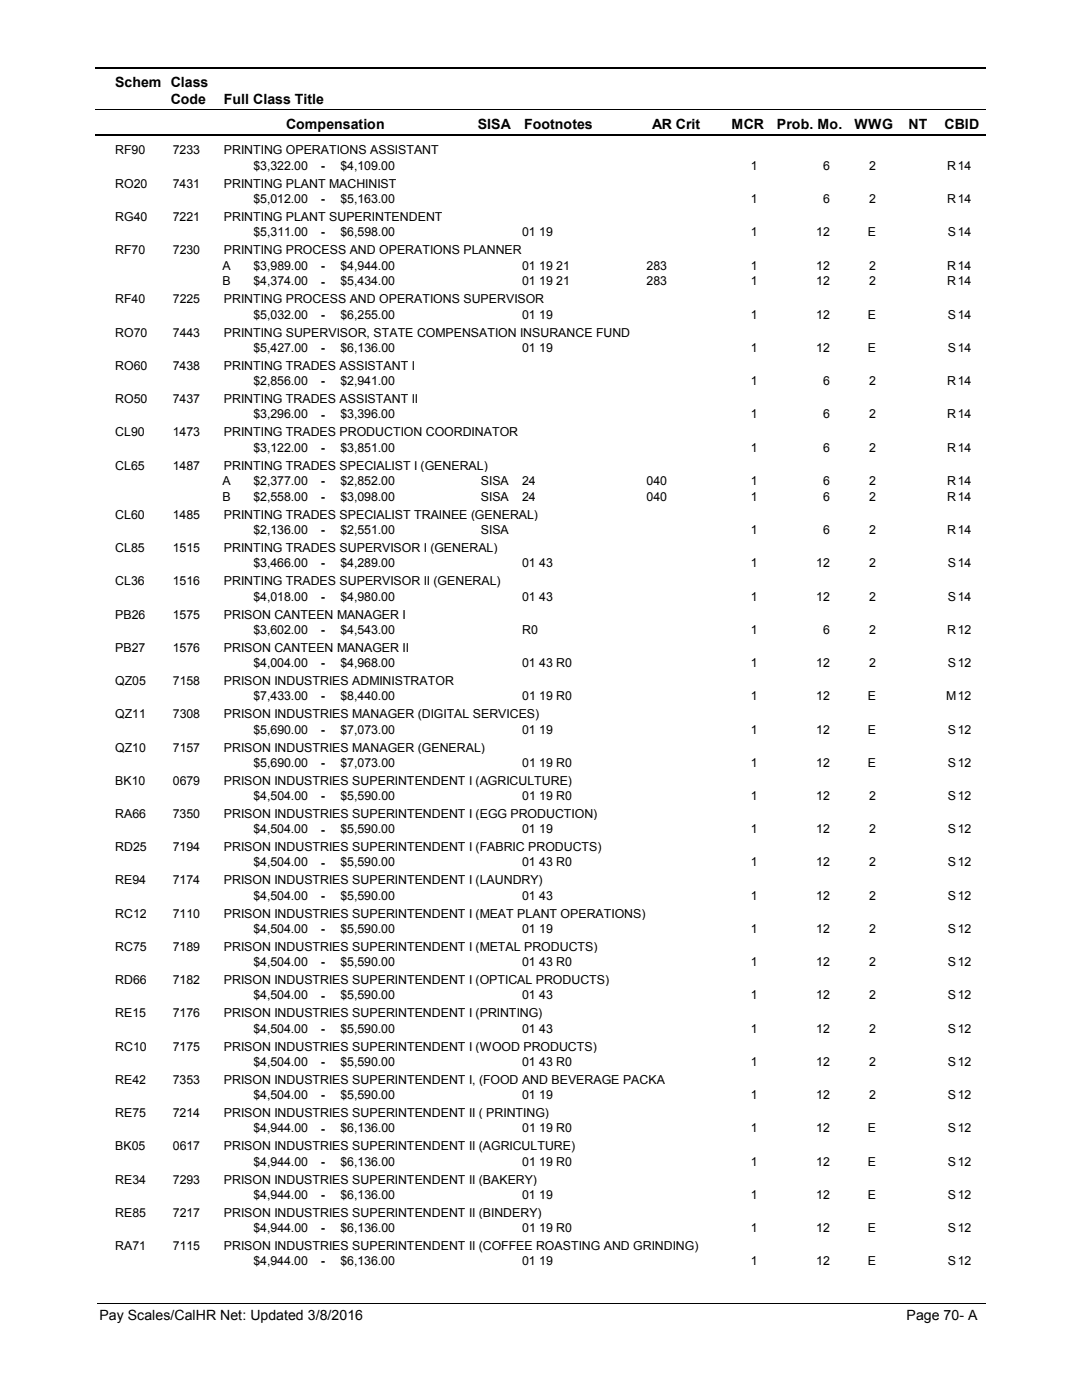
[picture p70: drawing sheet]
<svg xmlns="http://www.w3.org/2000/svg" width="216mm" height="279mm" viewBox="0 0 216 279" stroke-linecap="round" stroke-linejoin="round" font-family="sans-serif">
<defs><g id="words">
<g font-size="2.8">
<text x="23" y="17.3">Schem Class</text>
<text x="34.1" y="20.7">Code</text>
<text x="44.6" y="20.7">Full Class Title</text>
<text x="57.1" y="25.7">Compensation</text>
<text x="95.3" y="25.7">SISA</text>
<text x="104.6" y="25.7">Footnotes</text>
<text x="130.2" y="25.7">AR Crit</text>
<text x="146" y="25.7">MCR</text>
<text x="155.1" y="25.7">Prob. Mo.</text>
<text x="170.5" y="25.7">WWG</text>
<text x="181.3" y="25.7">NT</text>
<text x="188.5" y="25.7">CBID</text>
<text x="19.8" y="263.4">Pay Scales/CalHR Net: Updated 3/8/2016</text>
<text x="180.9" y="263.4">Page 70- A</text>
</g>
<g font-size="2.5">
<text x="23" y="30.8">RF90</text>
<text x="34.5" y="30.8">7233</text>
<text x="44.7" y="30.8">PRINTING OPERATIONS ASSISTANT</text>
<text x="50.6" y="33.9">$3,322.00</text>
<text x="64" y="33.9">-</text>
<text x="67.9" y="33.9">$4,109.00</text>
<text x="149.8" y="33.9">1</text>
<text x="164.3" y="33.9">6</text>
<text x="173.5" y="33.9">2</text>
<text x="189" y="33.9">R</text>
<text x="191.1" y="33.9">14</text>
<text x="23" y="37.5">RO20</text>
<text x="34.5" y="37.5">7431</text>
<text x="44.7" y="37.5">PRINTING PLANT MACHINIST</text>
<text x="50.6" y="40.5">$5,012.00</text>
<text x="64" y="40.6">-</text>
<text x="67.9" y="40.5">$5,163.00</text>
<text x="149.8" y="40.5">1</text>
<text x="164.3" y="40.5">6</text>
<text x="173.5" y="40.5">2</text>
<text x="189" y="40.5">R</text>
<text x="191.1" y="40.5">14</text>
<text x="23" y="44.1">RG40</text>
<text x="34.5" y="44.1">7221</text>
<text x="44.7" y="44.1">PRINTING PLANT SUPERINTENDENT</text>
<text x="50.6" y="47.2">$5,311.00</text>
<text x="64" y="47.2">-</text>
<text x="67.9" y="47.2">$6,598.00</text>
<text x="104.2" y="47.2">01 19</text>
<text x="149.8" y="47.2">1</text>
<text x="162.9" y="47.2">12</text>
<text x="173.2" y="47.2">E</text>
<text x="189.2" y="47.2">S</text>
<text x="191.1" y="47.2">14</text>
<text x="23" y="50.7">RF70</text>
<text x="34.5" y="50.7">7230</text>
<text x="44.4" y="53.8">A</text>
<text x="44.7" y="50.7">PRINTING PROCESS AND OPERATIONS PLANNER</text>
<text x="50.6" y="53.8">$3,989.00</text>
<text x="64" y="53.8">-</text>
<text x="67.9" y="53.8">$4,944.00</text>
<text x="104.2" y="53.8">01 19 21</text>
<text x="129" y="53.8">283</text>
<text x="149.8" y="53.8">1</text>
<text x="162.9" y="53.8">12</text>
<text x="173.5" y="53.8">2</text>
<text x="189" y="53.8">R</text>
<text x="191.1" y="53.8">14</text>
<text x="44.4" y="57">B</text>
<text x="50.6" y="57">$4,374.00</text>
<text x="64" y="57">-</text>
<text x="67.9" y="57">$5,434.00</text>
<text x="104.2" y="57">01 19 21</text>
<text x="129" y="57">283</text>
<text x="149.8" y="57">1</text>
<text x="162.9" y="57">12</text>
<text x="173.5" y="57">2</text>
<text x="189" y="57">R</text>
<text x="191.1" y="57">14</text>
<text x="23" y="60.6">RF40</text>
<text x="34.5" y="60.6">7225</text>
<text x="44.7" y="60.6">PRINTING PROCESS AND OPERATIONS SUPERVISOR</text>
<text x="50.6" y="63.6">$5,032.00</text>
<text x="64" y="63.7">-</text>
<text x="67.9" y="63.6">$6,255.00</text>
<text x="104.2" y="63.6">01 19</text>
<text x="149.8" y="63.6">1</text>
<text x="162.9" y="63.6">12</text>
<text x="173.2" y="63.6">E</text>
<text x="189.2" y="63.6">S</text>
<text x="191.1" y="63.6">14</text>
<text x="23" y="67.2">RO70</text>
<text x="34.5" y="67.2">7443</text>
<text x="44.7" y="67.2">PRINTING SUPERVISOR, STATE COMPENSATION INSURANCE FUND</text>
<text x="50.6" y="70.2">$5,427.00</text>
<text x="64" y="70.3">-</text>
<text x="67.9" y="70.2">$6,136.00</text>
<text x="104.2" y="70.2">01 19</text>
<text x="149.8" y="70.2">1</text>
<text x="162.9" y="70.2">12</text>
<text x="173.2" y="70.2">E</text>
<text x="189.2" y="70.2">S</text>
<text x="191.1" y="70.2">14</text>
<text x="23" y="73.8">RO60</text>
<text x="34.5" y="73.8">7438</text>
<text x="44.7" y="73.8">PRINTING TRADES ASSISTANT I</text>
<text x="50.6" y="76.9">$2,856.00</text>
<text x="64" y="76.9">-</text>
<text x="67.9" y="76.9">$2,941.00</text>
<text x="149.8" y="76.9">1</text>
<text x="164.3" y="76.9">6</text>
<text x="173.5" y="76.9">2</text>
<text x="189" y="76.9">R</text>
<text x="191.1" y="76.9">14</text>
<text x="23" y="80.5">RO50</text>
<text x="34.5" y="80.5">7437</text>
<text x="44.7" y="80.5">PRINTING TRADES ASSISTANT II</text>
<text x="50.6" y="83.5">$3,296.00</text>
<text x="64" y="83.6">-</text>
<text x="67.9" y="83.5">$3,396.00</text>
<text x="149.8" y="83.5">1</text>
<text x="164.3" y="83.5">6</text>
<text x="173.5" y="83.5">2</text>
<text x="189" y="83.5">R</text>
<text x="191.1" y="83.5">14</text>
<text x="23" y="87.1">CL90</text>
<text x="34.5" y="87.1">1473</text>
<text x="44.7" y="87.1">PRINTING TRADES PRODUCTION COORDINATOR</text>
<text x="23" y="93.7">CL65</text>
<text x="34.5" y="93.7">1487</text>
<text x="44.7" y="93.7">PRINTING TRADES SPECIALIST I (GENERAL)</text>
<text x="50.6" y="90.1">$3,122.00</text>
<text x="64" y="90.2">-</text>
<text x="67.9" y="90.1">$3,851.00</text>
<text x="149.8" y="90.1">1</text>
<text x="164.3" y="90.1">6</text>
<text x="173.5" y="90.1">2</text>
<text x="189" y="90.1">R</text>
<text x="191.1" y="90.1">14</text>
<text x="44.4" y="96.8">A</text>
<text x="44.4" y="100">B</text>
<text x="50.6" y="96.8">$2,377.00</text>
<text x="50.6" y="100">$2,558.00</text>
<text x="64" y="96.8">-</text>
<text x="64" y="100">-</text>
<text x="67.9" y="96.8">$2,852.00</text>
<text x="67.9" y="100">$3,098.00</text>
<text x="96" y="96.8">SISA</text>
<text x="96" y="100">SISA</text>
<text x="104.2" y="96.8">24</text>
<text x="104.2" y="100">24</text>
<text x="129" y="96.8">040</text>
<text x="129" y="100">040</text>
<text x="149.8" y="96.8">1</text>
<text x="149.8" y="100">1</text>
<text x="164.3" y="96.8">6</text>
<text x="164.3" y="100">6</text>
<text x="173.5" y="96.8">2</text>
<text x="173.5" y="100">2</text>
<text x="189" y="96.8">R</text>
<text x="189" y="100">R</text>
<text x="191.1" y="96.8">14</text>
<text x="191.1" y="100">14</text>
<text x="23" y="103.5">CL60</text>
<text x="34.5" y="103.5">1485</text>
<text x="44.7" y="103.5">PRINTING TRADES SPECIALIST TRAINEE (GENERAL)</text>
<text x="50.6" y="106.6">$2,136.00</text>
<text x="64" y="106.6">-</text>
<text x="67.9" y="106.6">$2,551.00</text>
<text x="96" y="106.6">SISA</text>
<text x="149.8" y="106.6">1</text>
<text x="164.3" y="106.6">6</text>
<text x="173.5" y="106.6">2</text>
<text x="189" y="106.6">R</text>
<text x="191.1" y="106.6">14</text>
<text x="23" y="110.2">CL85</text>
<text x="34.5" y="110.2">1515</text>
<text x="44.7" y="110.2">PRINTING TRADES SUPERVISOR I (GENERAL)</text>
<text x="50.6" y="113.2">$3,466.00</text>
<text x="64" y="113.3">-</text>
<text x="67.9" y="113.2">$4,289.00</text>
<text x="104.2" y="113.2">01 43</text>
<text x="149.8" y="113.2">1</text>
<text x="162.9" y="113.2">12</text>
<text x="173.5" y="113.2">2</text>
<text x="189.2" y="113.2">S</text>
<text x="191.1" y="113.2">14</text>
<text x="23" y="116.8">CL36</text>
<text x="34.5" y="116.8">1516</text>
<text x="44.7" y="116.8">PRINTING TRADES SUPERVISOR II (GENERAL)</text>
<text x="50.6" y="119.9">$4,018.00</text>
<text x="64" y="119.9">-</text>
<text x="67.9" y="119.9">$4,980.00</text>
<text x="104.2" y="119.9">01 43</text>
<text x="149.8" y="119.9">1</text>
<text x="162.9" y="119.9">12</text>
<text x="173.5" y="119.9">2</text>
<text x="189.2" y="119.9">S</text>
<text x="191.1" y="119.9">14</text>
<text x="23" y="123.4">PB26</text>
<text x="34.5" y="123.4">1575</text>
<text x="44.7" y="123.4">PRISON CANTEEN MANAGER I</text>
<text x="23" y="130.1">PB27</text>
<text x="34.5" y="130.1">1576</text>
<text x="44.7" y="130.1">PRISON CANTEEN MANAGER II</text>
<text x="50.6" y="126.5">$3,602.00</text>
<text x="64" y="126.5">-</text>
<text x="67.9" y="126.5">$4,543.00</text>
<text x="104.2" y="126.5">R0</text>
<text x="149.8" y="126.5">1</text>
<text x="164.3" y="126.5">6</text>
<text x="173.5" y="126.5">2</text>
<text x="189" y="126.5">R</text>
<text x="191.1" y="126.5">12</text>
<text x="23" y="136.7">QZ05</text>
<text x="34.5" y="136.7">7158</text>
<text x="44.7" y="136.7">PRISON INDUSTRIES ADMINISTRATOR</text>
<text x="50.6" y="133.1">$4,004.00</text>
<text x="64" y="133.2">-</text>
<text x="67.9" y="133.1">$4,968.00</text>
<text x="104.2" y="133.1">01 43 R0</text>
<text x="149.8" y="133.1">1</text>
<text x="162.9" y="133.1">12</text>
<text x="173.5" y="133.1">2</text>
<text x="189.2" y="133.1">S</text>
<text x="191.1" y="133.1">12</text>
<text x="23" y="143.3">QZ11</text>
<text x="34.5" y="143.3">7308</text>
<text x="44.7" y="143.3">PRISON INDUSTRIES MANAGER (DIGITAL SERVICES)</text>
<text x="50.6" y="139.8">$7,433.00</text>
<text x="64" y="139.8">-</text>
<text x="67.9" y="139.8">$8,440.00</text>
<text x="104.2" y="139.8">01 19 R0</text>
<text x="149.8" y="139.8">1</text>
<text x="162.9" y="139.8">12</text>
<text x="173.2" y="139.8">E</text>
<text x="188.8" y="139.8">M</text>
<text x="191.1" y="139.8">12</text>
<text x="23" y="150">QZ10</text>
<text x="34.5" y="150">7157</text>
<text x="44.7" y="150">PRISON INDUSTRIES MANAGER (GENERAL)</text>
<text x="50.6" y="146.4">$5,690.00</text>
<text x="64" y="146.4">-</text>
<text x="67.9" y="146.4">$7,073.00</text>
<text x="104.2" y="146.4">01 19</text>
<text x="149.8" y="146.4">1</text>
<text x="162.9" y="146.4">12</text>
<text x="173.2" y="146.4">E</text>
<text x="189.2" y="146.4">S</text>
<text x="191.1" y="146.4">12</text>
<text x="50.6" y="153">$5,690.00</text>
<text x="64" y="153.1">-</text>
<text x="67.9" y="153">$7,073.00</text>
<text x="104.2" y="153">01 19 R0</text>
<text x="149.8" y="153">1</text>
<text x="162.9" y="153">12</text>
<text x="173.2" y="153">E</text>
<text x="189.2" y="153">S</text>
<text x="191.1" y="153">12</text>
<text x="23" y="156.6">BK10</text>
<text x="34.5" y="156.6">0679</text>
<text x="44.7" y="156.6">PRISON INDUSTRIES SUPERINTENDENT I (AGRICULTURE)</text>
<text x="50.6" y="159.7">$4,504.00</text>
<text x="64" y="159.7">-</text>
<text x="67.9" y="159.7">$5,590.00</text>
<text x="104.2" y="159.7">01 19 R0</text>
<text x="149.8" y="159.7">1</text>
<text x="162.9" y="159.7">12</text>
<text x="173.5" y="159.7">2</text>
<text x="189.2" y="159.7">S</text>
<text x="191.1" y="159.7">12</text>
<text x="23" y="163.3">RA66</text>
<text x="34.5" y="163.3">7350</text>
<text x="44.7" y="163.3">PRISON INDUSTRIES SUPERINTENDENT I (EGG PRODUCTION)</text>
<text x="50.6" y="166.3">$4,504.00</text>
<text x="64" y="166.4">-</text>
<text x="67.9" y="166.3">$5,590.00</text>
<text x="104.2" y="166.3">01 19</text>
<text x="149.8" y="166.3">1</text>
<text x="162.9" y="166.3">12</text>
<text x="173.5" y="166.3">2</text>
<text x="189.2" y="166.3">S</text>
<text x="191.1" y="166.3">12</text>
<text x="23" y="169.9">RD25</text>
<text x="34.5" y="169.9">7194</text>
<text x="44.7" y="169.9">PRISON INDUSTRIES SUPERINTENDENT I (FABRIC PRODUCTS)</text>
<text x="50.6" y="172.9">$4,504.00</text>
<text x="64" y="173">-</text>
<text x="67.9" y="172.9">$5,590.00</text>
<text x="104.2" y="172.9">01 43 R0</text>
<text x="149.8" y="172.9">1</text>
<text x="162.9" y="172.9">12</text>
<text x="173.5" y="172.9">2</text>
<text x="189.2" y="172.9">S</text>
<text x="191.1" y="172.9">12</text>
<text x="23" y="176.5">RE94</text>
<text x="34.5" y="176.5">7174</text>
<text x="44.7" y="176.5">PRISON INDUSTRIES SUPERINTENDENT I (LAUNDRY)</text>
<text x="50.6" y="179.6">$4,504.00</text>
<text x="64" y="179.6">-</text>
<text x="67.9" y="179.6">$5,590.00</text>
<text x="104.2" y="179.6">01 43</text>
<text x="149.8" y="179.6">1</text>
<text x="162.9" y="179.6">12</text>
<text x="173.5" y="179.6">2</text>
<text x="189.2" y="179.6">S</text>
<text x="191.1" y="179.6">12</text>
<text x="23" y="183.2">RC12</text>
<text x="34.5" y="183.2">7110</text>
<text x="44.7" y="183.2">PRISON INDUSTRIES SUPERINTENDENT I (MEAT PLANT OPERATIONS)</text>
<text x="23" y="189.8">RC75</text>
<text x="34.5" y="189.8">7189</text>
<text x="44.7" y="189.8">PRISON INDUSTRIES SUPERINTENDENT I (METAL PRODUCTS)</text>
<text x="50.6" y="186.2">$4,504.00</text>
<text x="64" y="186.3">-</text>
<text x="67.9" y="186.2">$5,590.00</text>
<text x="104.2" y="186.2">01 19</text>
<text x="149.8" y="186.2">1</text>
<text x="162.9" y="186.2">12</text>
<text x="173.5" y="186.2">2</text>
<text x="189.2" y="186.2">S</text>
<text x="191.1" y="186.2">12</text>
<text x="23" y="196.4">RD66</text>
<text x="34.5" y="196.4">7182</text>
<text x="44.7" y="196.4">PRISON INDUSTRIES SUPERINTENDENT I (OPTICAL PRODUCTS)</text>
<text x="50.6" y="192.8">$4,504.00</text>
<text x="64" y="192.9">-</text>
<text x="67.9" y="192.8">$5,590.00</text>
<text x="104.2" y="192.8">01 43 R0</text>
<text x="149.8" y="192.8">1</text>
<text x="162.9" y="192.8">12</text>
<text x="173.5" y="192.8">2</text>
<text x="189.2" y="192.8">S</text>
<text x="191.1" y="192.8">12</text>
<text x="23" y="203.1">RE15</text>
<text x="34.5" y="203.1">7176</text>
<text x="44.7" y="203.1">PRISON INDUSTRIES SUPERINTENDENT I (PRINTING)</text>
<text x="50.6" y="199.5">$4,504.00</text>
<text x="64" y="199.5">-</text>
<text x="67.9" y="199.5">$5,590.00</text>
<text x="104.2" y="199.5">01 43</text>
<text x="149.8" y="199.5">1</text>
<text x="162.9" y="199.5">12</text>
<text x="173.5" y="199.5">2</text>
<text x="189.2" y="199.5">S</text>
<text x="191.1" y="199.5">12</text>
<text x="23" y="209.7">RC10</text>
<text x="34.5" y="209.7">7175</text>
<text x="44.7" y="209.7">PRISON INDUSTRIES SUPERINTENDENT I (WOOD PRODUCTS)</text>
<text x="50.6" y="206.1">$4,504.00</text>
<text x="64" y="206.2">-</text>
<text x="67.9" y="206.1">$5,590.00</text>
<text x="104.2" y="206.1">01 43</text>
<text x="149.8" y="206.1">1</text>
<text x="162.9" y="206.1">12</text>
<text x="173.5" y="206.1">2</text>
<text x="189.2" y="206.1">S</text>
<text x="191.1" y="206.1">12</text>
<text x="50.6" y="212.7">$4,504.00</text>
<text x="64" y="212.8">-</text>
<text x="67.9" y="212.7">$5,590.00</text>
<text x="104.2" y="212.7">01 43 R0</text>
<text x="149.8" y="212.7">1</text>
<text x="162.9" y="212.7">12</text>
<text x="173.5" y="212.7">2</text>
<text x="189.2" y="212.7">S</text>
<text x="191.1" y="212.7">12</text>
<text x="23" y="216.3">RE42</text>
<text x="34.5" y="216.3">7353</text>
<text x="44.7" y="216.3">PRISON INDUSTRIES SUPERINTENDENT I, (FOOD AND BEVERAGE PACKA</text>
<text x="50.6" y="219.4">$4,504.00</text>
<text x="64" y="219.4">-</text>
<text x="67.9" y="219.4">$5,590.00</text>
<text x="104.2" y="219.4">01 19</text>
<text x="149.8" y="219.4">1</text>
<text x="162.9" y="219.4">12</text>
<text x="173.5" y="219.4">2</text>
<text x="189.2" y="219.4">S</text>
<text x="191.1" y="219.4">12</text>
<text x="23" y="223">RE75</text>
<text x="34.5" y="223">7214</text>
<text x="44.7" y="223">PRISON INDUSTRIES SUPERINTENDENT II ( PRINTING)</text>
<text x="50.6" y="226">$4,944.00</text>
<text x="64" y="226.1">-</text>
<text x="67.9" y="226">$6,136.00</text>
<text x="104.2" y="226">01 19 R0</text>
<text x="149.8" y="226">1</text>
<text x="162.9" y="226">12</text>
<text x="173.2" y="226">E</text>
<text x="189.2" y="226">S</text>
<text x="191.1" y="226">12</text>
<text x="23" y="229.6">BK05</text>
<text x="34.5" y="229.6">0617</text>
<text x="44.7" y="229.6">PRISON INDUSTRIES SUPERINTENDENT II (AGRICULTURE)</text>
<text x="50.6" y="232.6">$4,944.00</text>
<text x="64" y="232.7">-</text>
<text x="67.9" y="232.6">$6,136.00</text>
<text x="104.2" y="232.6">01 19 R0</text>
<text x="149.8" y="232.6">1</text>
<text x="162.9" y="232.6">12</text>
<text x="173.2" y="232.6">E</text>
<text x="189.2" y="232.6">S</text>
<text x="191.1" y="232.6">12</text>
<text x="23" y="236.2">RE34</text>
<text x="34.5" y="236.2">7293</text>
<text x="44.7" y="236.2">PRISON INDUSTRIES SUPERINTENDENT II (BAKERY)</text>
<text x="50.6" y="239.3">$4,944.00</text>
<text x="64" y="239.3">-</text>
<text x="67.9" y="239.3">$6,136.00</text>
<text x="104.2" y="239.3">01 19</text>
<text x="149.8" y="239.3">1</text>
<text x="162.9" y="239.3">12</text>
<text x="173.2" y="239.3">E</text>
<text x="189.2" y="239.3">S</text>
<text x="191.1" y="239.3">12</text>
<text x="23" y="242.9">RE85</text>
<text x="34.5" y="242.9">7217</text>
<text x="44.7" y="242.9">PRISON INDUSTRIES SUPERINTENDENT II (BINDERY)</text>
<text x="50.6" y="245.9">$4,944.00</text>
<text x="64" y="246">-</text>
<text x="67.9" y="245.9">$6,136.00</text>
<text x="104.2" y="245.9">01 19 R0</text>
<text x="149.8" y="245.9">1</text>
<text x="162.9" y="245.9">12</text>
<text x="173.2" y="245.9">E</text>
<text x="189.2" y="245.9">S</text>
<text x="191.1" y="245.9">12</text>
<text x="23" y="249.5">RA71</text>
<text x="34.5" y="249.5">7115</text>
<text x="44.7" y="249.5">PRISON INDUSTRIES SUPERINTENDENT II (COFFEE ROASTING AND GRINDING)</text>
<text x="50.6" y="252.5">$4,944.00</text>
<text x="64" y="252.6">-</text>
<text x="67.9" y="252.5">$6,136.00</text>
<text x="104.2" y="252.5">01 19</text>
<text x="149.8" y="252.5">1</text>
<text x="162.9" y="252.5">12</text>
<text x="173.2" y="252.5">E</text>
<text x="189.2" y="252.5">S</text>
<text x="191.1" y="252.5">12</text>
</g>
</g></defs>
<path d="M19 13.5h177.7M19 27h177.7" fill="none" stroke="#000" stroke-width=".36"/>
<path d="M19 21.9h177.7" fill="none" stroke="#000" stroke-width=".2"/>
<g fill="#fff">
<path d="M46.8 31.3h16.3v3h-16.3z" fill-rule="evenodd"/>
<path d="M190.8 31.3h4.1v3h-4.1z" fill-rule="evenodd"/>
<path d="M46.8 37.9h16.3v3h-16.3z" fill-rule="evenodd"/>
<path d="M190.8 37.9h4.1v3h-4.1z" fill-rule="evenodd"/>
<path d="M46.8 44.5h16.3v3h-16.3z" fill-rule="evenodd"/>
<path d="M190.8 44.5h4.1v3h-4.1z" fill-rule="evenodd"/>
<path d="M46.8 51.2h16.3v3h-16.3z" fill-rule="evenodd"/>
<path d="M190.8 51.2h4.1v3h-4.1z" fill-rule="evenodd"/>
<path d="M46.8 54.4h16.3v2.9h-16.3z" fill-rule="evenodd"/>
<path d="M190.8 54.4h4.1v2.9h-4.1z" fill-rule="evenodd"/>
<path d="M46.8 61h16.3v3h-16.3z" fill-rule="evenodd"/>
<path d="M190.8 61h4.1v3h-4.1z" fill-rule="evenodd"/>
<path d="M46.8 67.6h16.3v3h-16.3z" fill-rule="evenodd"/>
<path d="M190.8 67.6h4.1v3h-4.1z" fill-rule="evenodd"/>
<path d="M46.8 74.3h16.3v3h-16.3z" fill-rule="evenodd"/>
<path d="M190.8 74.3h4.1v3h-4.1z" fill-rule="evenodd"/>
<path d="M46.8 80.9h16.3v3h-16.3z" fill-rule="evenodd"/>
<path d="M190.8 80.9h4.1v3h-4.1z" fill-rule="evenodd"/>
<path d="M46.8 87.5h16.3v3h-16.3z" fill-rule="evenodd"/>
<path d="M190.8 87.5h4.1v3h-4.1z" fill-rule="evenodd"/>
<path d="M46.8 94.2h16.3v3h-16.3z" fill-rule="evenodd"/>
<path d="M190.8 94.2h4.1v3h-4.1z" fill-rule="evenodd"/>
<path d="M46.8 97.3h16.3v3h-16.3z" fill-rule="evenodd"/>
<path d="M190.8 97.3h4.1v3h-4.1z" fill-rule="evenodd"/>
<path d="M46.8 104h16.3v3h-16.3z" fill-rule="evenodd"/>
<path d="M190.8 104h4.1v3h-4.1z" fill-rule="evenodd"/>
<path d="M46.8 110.6h16.3v3h-16.3z" fill-rule="evenodd"/>
<path d="M190.8 110.6h4.1v3h-4.1z" fill-rule="evenodd"/>
<path d="M46.8 117.2h16.3v3h-16.3z" fill-rule="evenodd"/>
<path d="M190.8 117.2h4.1v3h-4.1z" fill-rule="evenodd"/>
<path d="M46.8 123.9h16.3v3h-16.3z" fill-rule="evenodd"/>
<path d="M190.8 123.9h4.1v3h-4.1z" fill-rule="evenodd"/>
<path d="M46.8 130.5h16.3v3h-16.3z" fill-rule="evenodd"/>
<path d="M190.8 130.5h4.1v3h-4.1z" fill-rule="evenodd"/>
<path d="M46.8 137.2h16.3v2.9h-16.3z" fill-rule="evenodd"/>
<path d="M190.8 137.2h4.1v2.9h-4.1z" fill-rule="evenodd"/>
<path d="M46.8 143.8h16.3v3h-16.3z" fill-rule="evenodd"/>
<path d="M190.8 143.8h4.1v3h-4.1z" fill-rule="evenodd"/>
<path d="M46.8 150.4h16.3v3h-16.3z" fill-rule="evenodd"/>
<path d="M190.8 150.4h4.1v3h-4.1z" fill-rule="evenodd"/>
<path d="M46.8 157.1h16.3v2.9h-16.3z" fill-rule="evenodd"/>
<path d="M190.8 157.1h4.1v2.9h-4.1z" fill-rule="evenodd"/>
<path d="M46.8 163.7h16.3v3h-16.3z" fill-rule="evenodd"/>
<path d="M190.8 163.7h4.1v3h-4.1z" fill-rule="evenodd"/>
<path d="M46.8 170.3h16.3v3h-16.3z" fill-rule="evenodd"/>
<path d="M190.8 170.3h4.1v3h-4.1z" fill-rule="evenodd"/>
<path d="M46.8 177h16.3v2.9h-16.3z" fill-rule="evenodd"/>
<path d="M190.8 177h4.1v2.9h-4.1z" fill-rule="evenodd"/>
<path d="M46.8 183.6h16.3v3h-16.3z" fill-rule="evenodd"/>
<path d="M190.8 183.6h4.1v3h-4.1z" fill-rule="evenodd"/>
<path d="M46.8 190.2h16.3v3h-16.3z" fill-rule="evenodd"/>
<path d="M190.8 190.2h4.1v3h-4.1z" fill-rule="evenodd"/>
<path d="M46.8 196.9h16.3v2.9h-16.3z" fill-rule="evenodd"/>
<path d="M190.8 196.9h4.1v2.9h-4.1z" fill-rule="evenodd"/>
<path d="M46.8 203.5h16.3v3h-16.3z" fill-rule="evenodd"/>
<path d="M190.8 203.5h4.1v3h-4.1z" fill-rule="evenodd"/>
<path d="M46.8 210.1h16.3v3h-16.3z" fill-rule="evenodd"/>
<path d="M190.8 210.1h4.1v3h-4.1z" fill-rule="evenodd"/>
<path d="M46.8 216.8h16.3v3h-16.3z" fill-rule="evenodd"/>
<path d="M190.8 216.8h4.1v3h-4.1z" fill-rule="evenodd"/>
<path d="M46.8 223.4h16.3v3h-16.3z" fill-rule="evenodd"/>
<path d="M190.8 223.4h4.1v3h-4.1z" fill-rule="evenodd"/>
<path d="M46.8 230h16.3v3h-16.3z" fill-rule="evenodd"/>
<path d="M190.8 230h4.1v3h-4.1z" fill-rule="evenodd"/>
<path d="M46.8 236.7h16.3v3h-16.3z" fill-rule="evenodd"/>
<path d="M190.8 236.7h4.1v3h-4.1z" fill-rule="evenodd"/>
<path d="M46.8 243.3h16.3v3h-16.3z" fill-rule="evenodd"/>
<path d="M190.8 243.3h4.1v3h-4.1z" fill-rule="evenodd"/>
<path d="M46.8 249.9h16.3v3h-16.3z" fill-rule="evenodd"/>
<path d="M190.8 249.9h4.1v3h-4.1z" fill-rule="evenodd"/>
</g>
<path d="M19.5 260.1h177.2" fill="none" stroke="#000" stroke-width=".2"/>
<use href="#words"/>
</svg>
